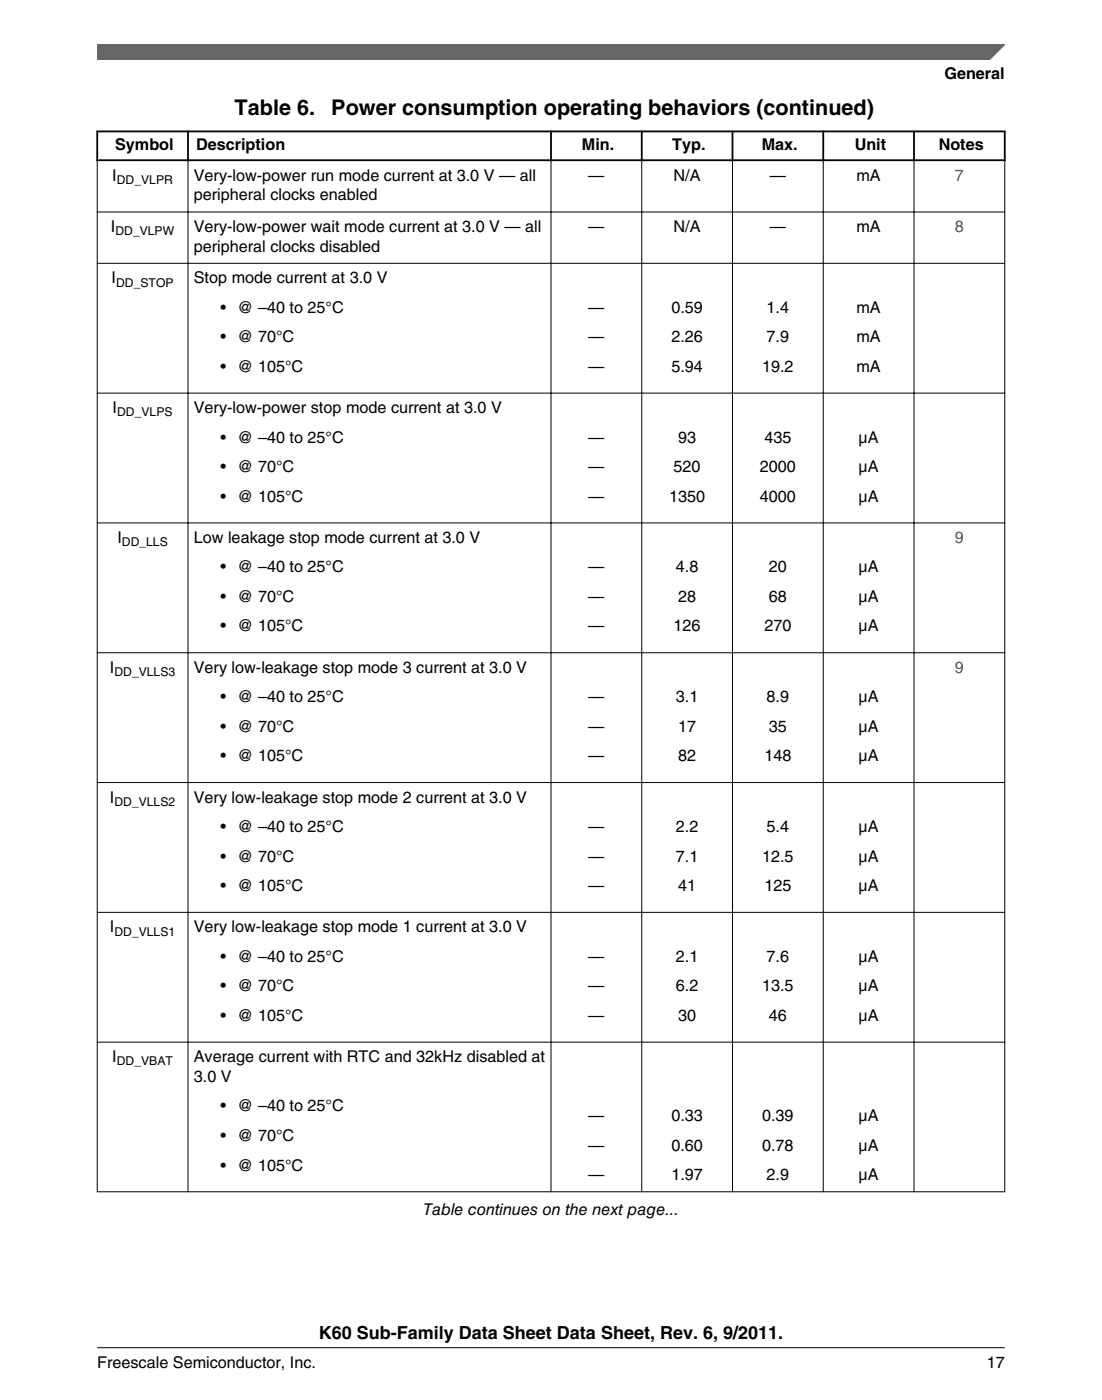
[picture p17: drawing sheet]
<svg xmlns="http://www.w3.org/2000/svg" width="216mm" height="274mm" viewBox="0 0 216 274" stroke-linecap="round" stroke-linejoin="round" font-family="sans-serif">
<defs><g id="words">
<g font-size="4.2">
<text x="46" y="22.6">Table 6.</text>
<text x="64.9" y="22.6">Power consumption operating behaviors (continued)</text>
</g>
<text font-size="3.5" x="62.5" y="262.3">K60 Sub-Family Data Sheet Data Sheet, Rev. 6, 9/2011.</text>
<g font-size="3.2">
<text x="185" y="15.5">General</text>
<text x="22.6" y="29.4">Symbol</text>
<text x="38.4" y="29.4">Description</text>
<text x="114" y="29.4">Min.</text>
<text x="131.7" y="29.4">Typ.</text>
<text x="149.2" y="29.4">Max.</text>
<text x="167.4" y="29.4">Unit</text>
<text x="183.9" y="29.4">Notes</text>
<text x="22" y="35.4">I</text>
<text x="38" y="35.4">Very-low-power run mode current at 3.0 V — all</text>
<text x="115.3" y="35.4">—</text>
<text x="132" y="35.4">N/A</text>
<text x="150.8" y="35.4">—</text>
<text x="167.8" y="35.4">mA</text>
<text x="38" y="39.3">peripheral clocks enabled</text>
<text x="21.7" y="45.5">I</text>
<text x="38" y="45.5">Very-low-power wait mode current at 3.0 V — all</text>
<text x="115.3" y="45.5">—</text>
<text x="132" y="45.5">N/A</text>
<text x="150.8" y="45.5">—</text>
<text x="167.8" y="45.5">mA</text>
<text x="38" y="49.3">peripheral clocks disabled</text>
<text x="21.9" y="55.5">I</text>
<text x="38" y="55.5">Stop mode current at 3.0 V</text>
<text x="43.2" y="61.3">• @ –40 to 25°C</text>
<text x="115.3" y="61.3">—</text>
<text x="131.5" y="61.3">0.59</text>
<text x="150.2" y="61.3">1.4</text>
<text x="167.8" y="61.3">mA</text>
<text x="43.2" y="67.1">• @ 70°C</text>
<text x="115.3" y="67.1">—</text>
<text x="131.5" y="67.1">2.26</text>
<text x="150.2" y="67.1">7.9</text>
<text x="167.8" y="67.1">mA</text>
<text x="43.2" y="72.9">• @ 105°C</text>
<text x="115.3" y="72.9">—</text>
<text x="131.5" y="72.9">5.94</text>
<text x="149.3" y="72.9">19.2</text>
<text x="167.8" y="72.9">mA</text>
<text x="22.1" y="80.9">I</text>
<text x="38" y="80.9">Very-low-power stop mode current at 3.0 V</text>
<text x="43.2" y="86.7">• @ –40 to 25°C</text>
<text x="115.3" y="86.7">—</text>
<text x="132.9" y="86.7">93</text>
<text x="149.8" y="86.7">435</text>
<text x="168.2" y="86.7">μA</text>
<text x="43.2" y="92.5">• @ 70°C</text>
<text x="115.3" y="92.5">—</text>
<text x="132" y="92.5">520</text>
<text x="148.9" y="92.5">2000</text>
<text x="168.2" y="92.5">μA</text>
<text x="43.2" y="98.3">• @ 105°C</text>
<text x="115.3" y="98.3">—</text>
<text x="131.1" y="98.3">1350</text>
<text x="148.9" y="98.3">4000</text>
<text x="168.2" y="98.3">μA</text>
<text x="23" y="106.4">I</text>
<text x="38" y="106.4">Low leakage stop mode current at 3.0 V</text>
<text x="43.2" y="112.2">• @ –40 to 25°C</text>
<text x="115.3" y="112.2">—</text>
<text x="132.4" y="112.2">4.8</text>
<text x="150.6" y="112.2">20</text>
<text x="168.2" y="112.2">μA</text>
<text x="43.2" y="117.9">• @ 70°C</text>
<text x="115.3" y="117.9">—</text>
<text x="132.9" y="117.9">28</text>
<text x="150.6" y="117.9">68</text>
<text x="168.2" y="117.9">μA</text>
<text x="43.2" y="123.7">• @ 105°C</text>
<text x="115.3" y="123.7">—</text>
<text x="132" y="123.7">126</text>
<text x="149.8" y="123.7">270</text>
<text x="168.2" y="123.7">μA</text>
<text x="21.5" y="131.8">I</text>
<text x="38" y="131.8">Very low-leakage stop mode 3 current at 3.0 V</text>
<text x="43.2" y="137.6">• @ –40 to 25°C</text>
<text x="115.3" y="137.6">—</text>
<text x="132.4" y="137.6">3.1</text>
<text x="150.2" y="137.6">8.9</text>
<text x="168.2" y="137.6">μA</text>
<text x="43.2" y="143.4">• @ 70°C</text>
<text x="115.3" y="143.4">—</text>
<text x="132.9" y="143.4">17</text>
<text x="150.6" y="143.4">35</text>
<text x="168.2" y="143.4">μA</text>
<text x="43.2" y="149.2">• @ 105°C</text>
<text x="115.3" y="149.2">—</text>
<text x="132.9" y="149.2">82</text>
<text x="149.8" y="149.2">148</text>
<text x="168.2" y="149.2">μA</text>
<text x="21.5" y="157.2">I</text>
<text x="38" y="157.2">Very low-leakage stop mode 2 current at 3.0 V</text>
<text x="43.2" y="163">• @ –40 to 25°C</text>
<text x="115.3" y="163">—</text>
<text x="132.4" y="163">2.2</text>
<text x="150.2" y="163">5.4</text>
<text x="168.2" y="163">μA</text>
<text x="43.2" y="168.8">• @ 70°C</text>
<text x="115.3" y="168.8">—</text>
<text x="132.4" y="168.8">7.1</text>
<text x="149.3" y="168.8">12.5</text>
<text x="168.2" y="168.8">μA</text>
<text x="43.2" y="174.6">• @ 105°C</text>
<text x="115.3" y="174.6">—</text>
<text x="132.9" y="174.6">41</text>
<text x="149.8" y="174.6">125</text>
<text x="168.2" y="174.6">μA</text>
<text x="21.5" y="182.7">I</text>
<text x="38" y="182.7">Very low-leakage stop mode 1 current at 3.0 V</text>
<text x="43.2" y="188.5">• @ –40 to 25°C</text>
<text x="115.3" y="188.5">—</text>
<text x="132.4" y="188.5">2.1</text>
<text x="150.2" y="188.5">7.6</text>
<text x="168.2" y="188.5">μA</text>
<text x="43.2" y="194.3">• @ 70°C</text>
<text x="115.3" y="194.3">—</text>
<text x="132.4" y="194.3">6.2</text>
<text x="149.3" y="194.3">13.5</text>
<text x="168.2" y="194.3">μA</text>
<text x="43.2" y="200">• @ 105°C</text>
<text x="115.3" y="200">—</text>
<text x="132.9" y="200">30</text>
<text x="150.6" y="200">46</text>
<text x="168.2" y="200">μA</text>
<text x="22" y="208.1">I</text>
<text x="38" y="208.1">Average current with RTC and 32kHz disabled at</text>
<text x="38" y="212">3.0 V</text>
<text x="43.2" y="217.8">• @ –40 to 25°C</text>
<text x="115.3" y="219.7">—</text>
<text x="131.5" y="219.7">0.33</text>
<text x="149.3" y="219.7">0.39</text>
<text x="168.2" y="219.7">μA</text>
<text x="43.2" y="223.6">• @ 70°C</text>
<text x="115.3" y="225.5">—</text>
<text x="131.5" y="225.5">0.60</text>
<text x="149.3" y="225.5">0.78</text>
<text x="168.2" y="225.5">μA</text>
<text x="43.2" y="229.4">• @ 105°C</text>
<text x="115.3" y="231.3">—</text>
<text x="131.5" y="231.3">1.97</text>
<text x="150.2" y="231.3">2.9</text>
<text x="168.2" y="231.3">μA</text>
<text x="82.9" y="238.1">Table continues on the next page...</text>
<text x="19" y="268">Freescale Semiconductor, Inc.</text>
<text x="193.3" y="268">17</text>
</g>
<g font-size="3.2" fill="#00f">
<text x="187.1" y="35.4">7</text>
<text x="187.1" y="45.5">8</text>
<text x="187.1" y="106.4">9</text>
<text x="187.1" y="131.8">9</text>
</g>
<g font-size="2.4">
<text x="22.9" y="36">DD_VLPR</text>
<text x="22.6" y="46.1">DD_VLPW</text>
<text x="22.8" y="56.1">DD_STOP</text>
<text x="23" y="81.6">DD_VLPS</text>
<text x="23.9" y="107">DD_LLS</text>
<text x="22.4" y="132.4">DD_VLLS3</text>
<text x="22.4" y="157.9">DD_VLLS2</text>
<text x="22.4" y="183.3">DD_VLLS1</text>
<text x="22.9" y="208.8">DD_VBAT</text>
</g>
</g></defs>
<path d="M18.9 25.8h178.1M18.9 31.4h178.1M19 25.6v6M36.8 25.6v6M107.9 25.6v6M125.7 25.6v6M143.5 25.6v6M161.3 25.6v6M179.1 25.6v6M196.8 25.6v6" fill="none" stroke="#000" stroke-width=".35"/>
<g fill="none" stroke="#000" stroke-width=".2">
<path d="M19 31.5v202.1M36.8 31.2v202.4M107.9 31.2v202.4M125.7 31.2v202.4M143.5 31.2v202.4M161.3 31.2v202.4M179.1 31.2v202.4M196.8 31.5v202.1M19 41.5h177.9M19 51.6h177.9M19 77h177.9M19 102.5h177.9"/>
<path d="M19 127.9h177.9M19 153.3h177.9M19 178.8h177.9M19 204.2h177.9M19 233.5h177.9"/>
</g>
<path d="M19 8.7h177.8l-5.6 3h-172.2z" fill="#666"/>
<path d="M19 11.7v-3h177.8l-3 3" fill="none" stroke="#666" stroke-width=".28"/>
<path d="M19 264.1h177.8" fill="none" stroke="#000" stroke-width=".2"/>
<use href="#words"/>
</svg>
